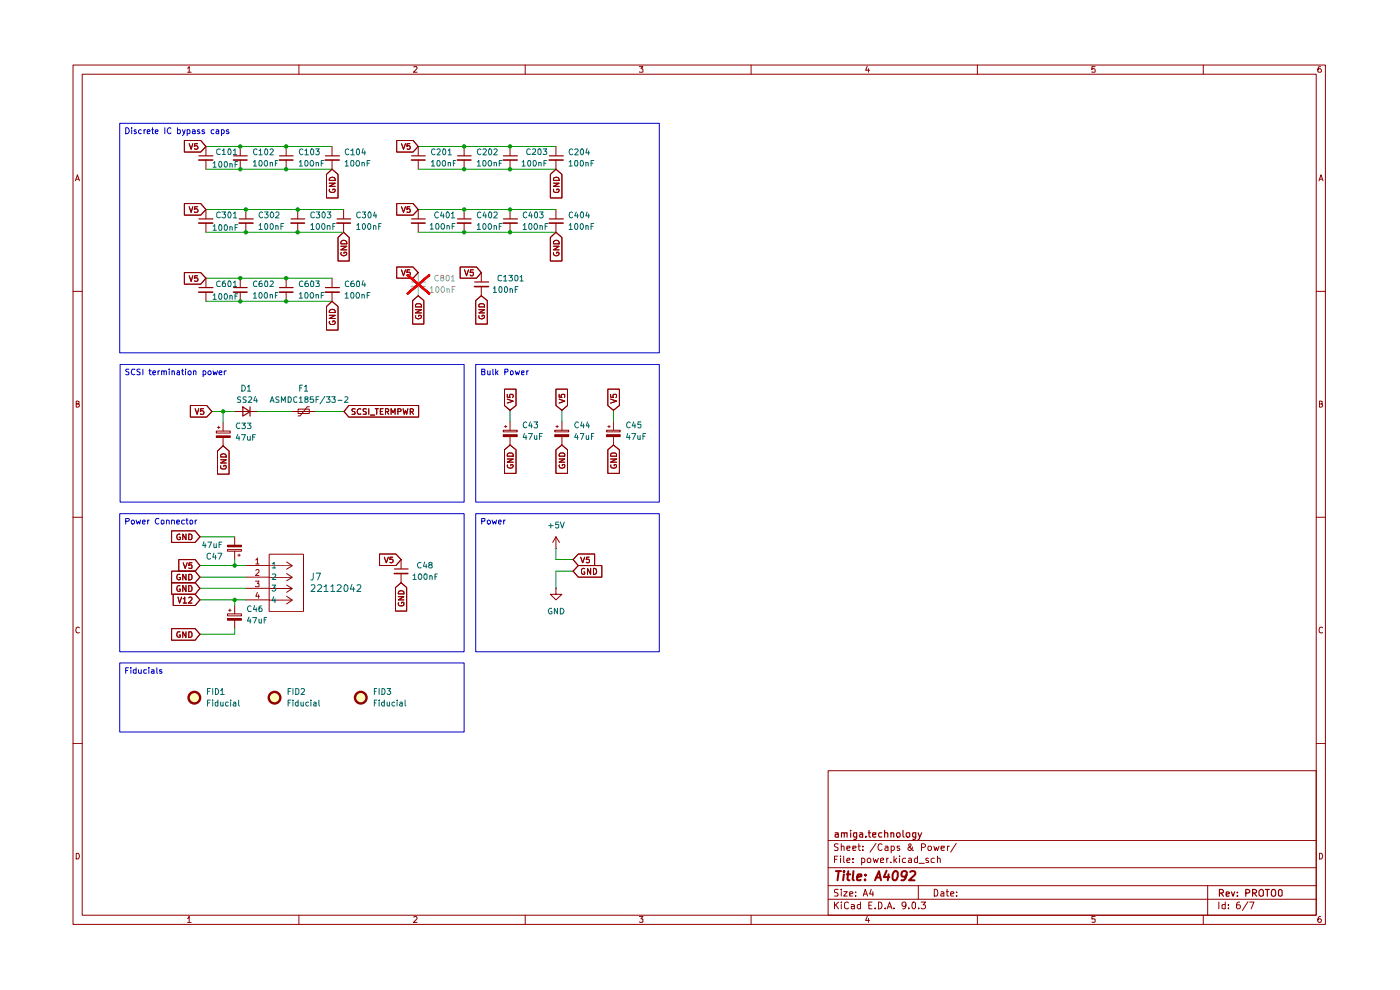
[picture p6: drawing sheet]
<svg xmlns="http://www.w3.org/2000/svg" width="297mm" height="210mm" viewBox="0 0 297 210" stroke-linecap="round" stroke-linejoin="round" font-family="sans-serif">
<g fill="none" stroke="#910000" stroke-width=".21">
<path d="M15.5 13.8h265.7v182.3h-265.7zM17.4 15.7h261.8v178.4h-261.8zM39.8 14.5l.3-.4v1.2M39.8 15.3h.8M63.4 13.8v1.9M87.8 14.2l.6-.1 .1 .4-.8 .8h.8M111.4 13.8v1.9M135.6 14.1h.8l-.4 .5 .4 .1v.5h-.8M159.3 13.8v1.9M184 14.1l-.4 .8h.9M184.2 14.6v.7M207.3 13.8v1.9"/>
<path d="M232.3 14.1h-.7v.6l.2-.1 .5 .1-.1 .6-.6-.1M255.3 13.8v1.9M280.2 14.1l-.5 .1a.94 .94 0 0 0 0 1.1h.5l.1-.1v-.4l-.2-.2h-.3l-.2 .2M16 38.4l.4-1.3 .4 1.3M16.2 38h.6M279.8 38.4l.4-1.3 .5 1.3M279.9 38h.6M15.5 61.8h1.9M279.2 61.8h2M16.2 85.7l.6-.1v-.4l-.6-.1v1.3h.4l.2-.5-.3-.2M279.9 85.7l.6-.1v-.4l-.6-.1v1.3l.6-.1 .1-.4-.3-.2M15.5 109.7h1.9"/>
<path d="M279.2 109.7h2M16.8 133.2l-.2-.2a.65 .65 0 0 0-.5 .6 .65 .65 0 0 0 .5 .7l.2-.1M280.6 133.2l-.3-.2a.65 .65 0 0 0-.5 .6 .65 .65 0 0 0 .5 .7l.3-.1M15.5 157.7h1.9M279.2 157.7h2M175.7 163.5h103.5v30.6h-103.5zM175.7 178.3h103.5M177.8 179.1l-.5-.1-.3 .2v.3l.8 .5-.3 .4-.5-.1M178.5 179.6l.5-.1 .1 .9M178.5 179v1.4M179.7 179.9l.6-.1v-.3h-.6v.2v.6h.6M180.9 179.9l.7-.1-.1-.3h-.6v.8h.6"/>
<path d="M182 179.5h.5M182.2 179v1.2l.3 .2M183 179.5v.2M185.8 178.9l-1.2 1.9M187.1 179.2l-.4-.2a.7 .7 0 0 0-.5 .8 .7 .7 0 0 0 .8 .5h.1M187.8 179.5h.5l.1 .9M188.4 179.8h-.5l-.2 .3 .2 .3 .5-.1M190.8 179.5h-.5v.3l.6 .4-.2 .2-.4-.1M193.5 179.7v.3l-.4 .4h-.2l-.3-.2v-.3l.6-.4 .1-.3-.2-.2-.2 .1-.1 .2 .6 .9 .4 .2M195.5 179.7h.7l.1-.5-.3-.2h-.5v1.4M196.9 179.6l.5-.1 .2 .2v.5l-.2 .2h-.3l-.3-.2zM198.1 179.5l.3 .9 .2-.7 .3 .7 .3-.9"/>
<path d="M199.6 179.9l.7-.1v-.3h-.6l-.1 .2 .1 .6h.6M201 179.5v.9M201.4 179.5h-.3l-.1 .2M202.9 178.9l-1.2 1.9M16.2 181a.66 .66 0 0 1 .6 .4 .66 .66 0 0 1-.2 .8h-.4zM39.8 194.8l.3-.4v1.3M39.8 195.7h.8M63.4 194.1v2M87.8 194.6l.4-.2 .3 .4-.8 .9h.8M111.4 194.1v2M135.6 194.4h.8l-.4 .5 .4 .1v.6h-.8M159.3 194.1v2"/>
<path d="M175.7 190.8h103.5M175.7 187.9h103.5M175.7 184.1h103.5M177 191.3v1.5M177 182.3h.5M177.3 191.9l.6 .9M177.7 181.6h-.7v1.4M177.8 188.7h-.7v.6a.53 .53 0 0 1 .6 .2 .53 .53 0 0 1 0 .6h-.7M177.9 191.3l-.9 .9M178.3 181.6v.1M178.3 182v1M178.5 191.3v.2"/>
<path d="M178.5 188.6v.2M178.5 189.1v1M178.5 191.9v.9M179 189.1h.7l-.7 1h.7M179 181.6v1.2l.2 .2M179.7 182.5l.6-.1-.1-.4-.5 .1v.7v.2h.6M180 191.5l-.4-.2-.4 .4v.9l.4 .2 .4-.2M180.3 189.7l.6-.2-.1-.3h-.5v.9h.5M180.6 191.9h.4l.3 .1v.8M180.9 182.9v.1M180.9 182.1v.2M181.3 192.2l-.7 .1v.4h.7"/>
<path d="M181.5 190v.1M181.5 189.2v.1M182.5 191.9h-.4l-.2 .2v.4l.2 .3 .4-.1M182.5 191.3v1.5M182.8 182.1a.45 .45 0 0 1 .7 .2l-.2 .7h-.5M182.8 182v1.5M183 180.3v.1M183.1 190.1l.5-1.5 .5 1.5M183.2 189.7h.7M184 194.4l-.4 .8h.9M184 182.3l.2-.3h.3l.2 .3-.1 .7-.5-.1zM184.2 194.8v.9"/>
<path d="M184.3 192h.5M184.8 188.6l-.3 1.1h.8M185 191.3h-.7v1.5h.7M185.2 189.1v1M185.2 182l.3 1 .3-.7 .2 .7 .3-1M185.7 192.6v.2M186.3 191.3l.7 .2v1.1l-.3 .2h-.4zM186.8 182.5l.6-.1v-.3l-.4-.1-.2 .3 .1 .7h.5M187.8 192.6v.2M188.1 182v1M188.2 192.8l.5-1.5 .5 1.5M188.4 192.4h.7"/>
<path d="M188.5 182l-.4 .3M189 182.9v.1M189.1 180.3l.4 .1 .2-.2-.1-.7h-.5v1.4M189.7 192.6v.2M189.7 181.6v1.4M189.8 182.5l.4 .5M190.2 182l-.5 .6M190.8 181.6v.1M190.8 182v1M192.1 182.1a.45 .45 0 0 0-.7 .2l.1 .6 .6 .1M192.2 191.9l-.1 .3-.4 .1-.4-.4v-.3a.46 .46 0 0 1 .5-.3 .46 .46 0 0 1 .4 .3l-.2 1-.5 .2M192.8 192.6v.2"/>
<path d="M192.8 182.1l.4-.1 .2 .3v.7h-.6l-.1-.4 .7-.2M193.5 191.5l.4-.2 .3 .3v.9l-.3 .3a.82 .82 0 0 1-.4-1.3zM194.6 181.6v1.4h-.5l-.1-.7 .2-.3 .4 .1M194.8 187.9v2.9M194.9 192.6v.2M195 183.1h1.1M195.4 191.3h.9l-.5 .6 .5 .1v.5a.59 .59 0 0 1-.9 .1M196.9 182.1h-.5v.4l.6 .2-.1 .3h-.5M198.2 188.6a.8 .8 0 0 1 .8 .6 .8 .8 0 0 1-.3 .9h-.5zM198.2 182.1a.45 .45 0 0 0-.7 .2l.2 .7h.5M198.9 182.2l.1-.2 .4 .1 .1 .9M198.9 181.6v1.4"/>
<path d="M199.6 189.2l.4-.1 .2 .2v.8h-.6v-.4l.6-.2M200.7 189.1h.5M200.9 188.6v1.3l.1 .2h.2M201.7 189.7l.7-.2-.2-.4h-.4l-.1 .2v.6l.1 .2h.5M202.9 190v.1M202.9 189.2v.1M207.3 194.1v2M232.3 194.4h-.7v.6h.7v.6h-.7M255.3 194.1v2M256.2 187.9v6.2M258.6 191.3v1.5M259.9 191.9h-.7v.7l.3 .2 .4-.1"/>
<path d="M259.9 191.3v1.5M260.6 192.6v.2M260.6 191.9v.1M263 191.3l-.5 .2a1.02 1.02 0 0 0 0 1.3l.5-.1 .1-.2v-.3l-.1-.3h-.5l-.2 .3M264.7 191.3l-1.1 1.8M265.1 191.3h.9l-.6 1.5M279.9 181a.66 .66 0 0 1 .7 .4 .66 .66 0 0 1-.3 .8h-.4zM280.2 194.4a.72 .72 0 0 0-.6 .5 .72 .72 0 0 0 .2 .8l.4-.1a.42 .42 0 0 0 0-.6 .42 .42 0 0 0-.5 0l-.1 .2"/>
</g>
<g fill="none" stroke="#910000" stroke-width=".25">
<path d="M177.2 176.7h.6v.9M177.8 177l-.6 .1v.4h.6M178.5 176.7h.5l.1 .9M178.5 176.7v.9M179.1 176.8l.1-.1h.5v.9M180.5 176.1v.1M180.5 176.7v.9M181.7 177.5h-.6v-.8h.6v1.1l-.2 .3-.4-.1M182.4 176.7h.5l.1 .9M183 177h-.4l-.3 .2 .3 .4 .4-.1M183.7 177.4v.2M184.2 176.7h.5"/>
<path d="M184.4 176.1v1.2l.3 .3M185.1 177.1l.7-.1v-.3h-.6l-.1 .1 .1 .7h.6M187.1 176.7h-.5l-.2 .2v.4l.2 .3 .5-.1M187.7 176.7h.6v.9M187.7 176.1v1.5M189 176.7h.5l.1 .9M189 176.7v.9M190.3 176.7h.5l.2 .2v.4l-.3 .3h-.2l-.3-.3zM191.6 176.1v1.2l.2 .3M192.3 176.7h.7l-.1 .8a.45 .45 0 0 1-.7-.2zM194.3 177.5h-.6v-.8h.6v1.1l-.3 .3-.3-.1M194.8 176.7l.3 .9"/>
<path d="M195.5 176.7l-.5 1.2-.2 .2M258.7 189.4h.8v-.5l-.2-.2h-.6v1.4M259 189.4l.5 .7M260.1 189.7l.7-.2-.1-.2h-.6v.7h.6M261.2 189.2l.4 .9 .3-.9M262.5 190v.1M262.5 189.3v.1M264.3 189.4h.7l.1-.5-.3-.2h-.5v1.4M265.7 189.4h.8l.1-.5-.4-.2h-.5v1.4M266.1 189.4l.5 .7M267.2 188.9l.2-.2 .6 .2v1l-.3 .2-.5-.2zM268.4 188.7h.9"/>
<path d="M268.9 188.7v1.4M269.9 188.8l.4-.1 .2 .2a1.02 1.02 0 0 1 0 1.1l-.2 .1a.46 .46 0 0 1-.6-.4zM271.4 188.8l.2-.1 .4 .2v1l-.4 .2-.4-.2v-1z"/>
</g>
<g fill="none" stroke="#910000" stroke-width=".42">
<path d="M177.3 184.8h1.1M177.9 184.8l-.2 1.9M179 185.5l-.1 1.2M179.1 184.8l-.2 .1 .1 .1 .1-.2-.1 .2M179.6 185.5h.8M180 184.8l-.2 1.7 .4 .2M181.1 184.8l-.2 1.7 .2 .2M181.8 186.1l.9-.2v-.4h-.5l-.3 .2-.1 .9h.8M183.5 186.6v.1M183.6 185.5v.2M185.6 186.7l.9-1.9 .4 1.9M185.9 186.1h.8"/>
<path d="M188.1 184.7l-.6 1.4h1.2M188.5 185.5l-.2 1.2M189.6 185l.3-.2 .5 .2a1.65 1.65 0 0 1-.3 1.6h-.6a1.4 1.4 0 0 1 .1-1.6zM192.3 185.6a.63 .63 0 0 1-1 .2v-.7l.2-.2 .6-.1 .3 .3a1.68 1.68 0 0 1-.8 1.6h-.4M193.1 185l.7-.2 .3 .2 .1 .4-1.4 1.3h1.2"/>
</g>
<path d="M86.5 58.4l4.6 3.9M91.1 58.4l-4.6 3.9" fill="none" stroke="#f10000" stroke-width=".42"/>
<g fill="#ffb">
<circle cx="58.2" cy="148" r="1.23"/>
<circle cx="41.2" cy="148" r="1.23"/>
<circle cx="76.5" cy="148" r="1.23"/>
</g>
<path d="M86.5 58.4l4.6 3.9M91.1 58.4l-4.6 3.9" fill="none" stroke="#f10000" stroke-width=".42"/>
<g fill="none" stroke="#910000" stroke-width=".21">
<path d="M39.1 29.8h3.5l1.1 1.3-1.1 1.2h-3.5zM40.1 30.5l.5 1.2 .3-1.2M41.9 30.5h-.6l-.1 .6 .5-.2 .3 .3-.1 .4h-.7M43.7 31.1v1.9M43.7 33.9v2M51 31.1v1.9M51 33.9v2M60.7 31.1v1.9M60.7 33.9v2M69.3 37l1.1-1.1 1.3 1.1v5h-2.4zM69.8 38.9h1.3l-1.3 .6h1.3M69.9 37.8a.66 .66 0 0 1 .8-.2 .66 .66 0 0 1 .4 .7h-1.3z"/>
<path d="M70.4 31.1v1.9M70.4 33.9v2M84.2 29.8h3.4l1.1 1.3-1.1 1.2h-3.4zM85.2 30.5l.4 1.2 .4-1.2M86.9 30.5h-.5v.6l.4-.2 .2 .3-.1 .4h-.5M88.7 31.1v1.9M88.7 33.9v2M98.5 31.1v1.9M98.5 33.9v2M108.2 31.1v1.9M108.2 33.9v2M116.8 37l1.1-1.1 1.3 1.1v5h-2.4z"/>
<path d="M117.4 38.9h1.2l-1.2 .6h1.2M117.4 37.8a.66 .66 0 0 1 .8-.2 .66 .66 0 0 1 .4 .7h-1.2zM117.9 31.1v1.9M117.9 33.9v2M39.1 43.2h3.5l1.1 1.2-1.1 1.2h-3.5zM39.1 57.8h3.5l1.1 1.2-1.1 1.3h-3.5zM40.1 43.9l.5 1.1 .3-1.1M40.1 58.5l.5 1.2 .3-1.2M41.9 43.9h-.6l-.1 .5 .5-.1 .3 .2v.4l-.2 .1h-.6M41.9 58.5h-.6l-.1 .5a.45 .45 0 0 1 .6 0 .45 .45 0 0 1 .1 .6h-.7M43.7 44.4v2M43.7 47.3v2"/>
<path d="M43.7 59v2M51 59v2M52.2 44.4v2M52.2 47.3v2M60.7 59v2M63.2 44.4v2M63.2 47.3v2M69.9 40.1a.42 .42 0 0 0 .3 .7h.6l.2-.2v-.5h-.4v.2M70.4 59v2M71.7 50.4l1.2-1.1 1.2 1.1v5h-2.4zM72.3 52.2h1.3l-1.3 .8h1.3M72.4 53.6l-.1 .1a.64 .64 0 0 0 .6 .6 .64 .64 0 0 0 .7-.5l-.2-.3h-.4v.3"/>
<path d="M72.4 51.2a.67 .67 0 0 1 .8-.2 .67 .67 0 0 1 .4 .7h-1.3zM72.9 44.4v2M72.9 47.3v2M84.2 56.6h3.4l1.1 1.2-1.1 1.2h-3.4zM84.2 43.2h3.4l1.1 1.2-1.1 1.2h-3.4zM85.2 57.2l.4 1.3 .4-1.3M85.2 43.9l.4 1.1 .4-1.1M86.9 57.2h-.5v.6l.5-.1v.7l-.4 .1-.1-.2M86.9 43.9h-.5v.5l.1-.1 .4 .1v.6h-.5M88.7 44.4v2M88.7 47.3v2M97.6 56.6h3.5l1 1.2-1 1.2h-3.5z"/>
<path d="M98.5 44.4v2M98.5 47.3v2M98.5 57.2l.5 1.3 .4-1.3M100.4 57.2h-.6l-.1 .6 .6-.1 .1 .6-.2 .2h-.3l-.2-.2M102.1 57.8v2M108.2 44.4v2M108.2 47.3v2M116.8 50.4l1.1-1.1 1.3 1.1v5h-2.4zM117.4 40.1v.5l.3 .2h.7a.45 .45 0 0 0 .1-.7h-.4v.2M117.4 53.6v.4a.61 .61 0 0 0 .8 .3 .61 .61 0 0 0 .3-.8h-.4v.3M117.4 52.2h1.2l-1.2 .8h1.2M117.4 51.2a.66 .66 0 0 1 .8-.2 .66 .66 0 0 1 .4 .7h-1.2z"/>
<path d="M117.9 44.4v2M117.9 47.3v2M43.7 62v1.9M51 62v1.9M60.7 62v1.9M69.3 65l1.1-1.1 1.3 1.1v5h-2.4zM69.8 66.9h1.3l-1.3 .7h1.3M69.9 68.2a.42 .42 0 0 0 .3 .6h.6l.2-.1 .1-.4-.2-.2h-.3v.2M69.9 65.9a.66 .66 0 0 1 .8-.3 .66 .66 0 0 1 .4 .7h-1.3zM70.4 62v1.9M87.5 63.8l1.2-1.1 1.2 1.1v4.9h-2.4zM88.1 65.7h1.3l-1.3 .7h1.3"/>
<path d="M88.2 67l-.1 .1a.64 .64 0 0 0 .6 .6 .64 .64 0 0 0 .7-.6l-.2-.2h-.4v.2M88.2 64.6l.3-.2h.6l.2 .2 .1 .5h-1.3zM100.9 63.8l1.2-1.1 1.3 1.1v4.9h-2.5zM101.6 67v.4a.67 .67 0 0 0 .7 .2 .67 .67 0 0 0 .5-.5l-.1-.2h-.4v.2M101.6 65.7h1.2l-1.2 .7h1.2M101.6 64.6l.3-.2h.5l.3 .2 .1 .5h-1.2zM102.1 60.8v1.9M40.4 86h3.5l1.1 1.3-1.1 1.2h-3.5zM41.4 86.7l.4 1.2 .4-1.2M43.2 86.7h-.6l-.1 .6 .2-.2h.3l.3 .3-.1 .4h-.7M45.9 91.4h2.9v.5h-2.9zM45.9 92.5h2.9v.3h-2.9z"/>
<path d="M46.1 95.7l1.2-1.1 1.3 1.1v4.9h-2.5zM46.1 90.7h.5M46.4 90.4v.5M46.8 98.8v.5l.3 .2h.6a.52 .52 0 0 0 .2-.8h-.4v.3M46.8 97.5h1.2l-1.2 .7h1.2M46.8 96.5a.66 .66 0 0 1 .8-.2 .66 .66 0 0 1 .4 .6h-1.2zM47.3 89.7v1.7M47.3 92.8v1.8M49.8 87.3h4.9M62 87.3h4.9M63.2 86.8h2.4v.9h-2.4zM65.6 86.3h-.4l-1.5 1.9h-.5"/>
<path d="M74 86h14.8v2.5h-14.8l-1-1.2zM75.4 86.8h-.7v.3l.7 .4-.1 .4h-.6M76.5 86.8a.61 .61 0 0 0-.7 .3 .61 .61 0 0 0 .2 .8l.5-.1M77.7 86.8h-.7v.3l.7 .4-.1 .4h-.6M78.2 86.7v1.2M78.6 88.1h.9M79.6 86.7h.7M79.9 86.7v1.2M80.7 87.3h.4M81.3 86.7h-.6v1.2h.6M81.8 87.3h.6v-.5l-.6-.1v1.2M82 87.3l.5 .6"/>
<path d="M83 87.9v-1.2l.4 .8 .4-.8v1.2M84.4 87.3h.6v-.5l-.6-.1v1.2M85.5 86.7l.3 1.2 .2-.9 .3 .9 .2-1.2M87 87.3h.5l.2-.2-.1-.3-.6-.1v1.2M87.3 87.3l.4 .6M106.8 91.3h2.9v.3h-2.9zM106.8 92.2h2.9v.4h-2.9zM107 95.4l1.2-1 1.3 1v5h-2.5zM107 82.5h2.5v3.5l-1.3 1-1.2-1zM107 90.5h.5M107.3 90.3v.4M107.6 97.4h1.3l-1.3 .6h1.3"/>
<path d="M107.6 84.7l1.3 .4-1.3 .4M107.6 83.6v.6l.6 .1v-.7h.5l.2 .2v.4l-.2 .1M107.7 98.6a.61 .61 0 0 0 .3 .7 .61 .61 0 0 0 .7-.1l.2-.3-.1-.3-.4-.1v.3M107.7 96.3l.2-.2h.6l.4 .3v.4h-1.3zM108.2 89.5v1.8M108.2 92.6v1.8M117.7 91.3h2.9v.3h-2.9zM117.7 92.2h2.9v.4h-2.9zM117.9 95.4l1.3-1 1.2 1v5h-2.5zM117.9 82.5h2.5v3.5l-1.2 1-1.3-1zM117.9 90.5h.5M118.2 90.3v.4"/>
<path d="M118.6 97.4h1.2l-1.2 .6h1.2M118.6 84.7l1.2 .4-1.2 .4M118.6 83.6v.6l.6 .1-.2-.1v-.4l.2-.2h.5v.7M118.7 98.6l-.1 .1a.66 .66 0 0 0 .5 .6 .66 .66 0 0 0 .7-.2l-.1-.6h-.4v.3M118.7 96.3l.2-.2h.6l.3 .2v.5h-1.2zM119.2 89.5v1.8M119.2 92.6v1.8M128.7 91.3h2.9v.3h-2.9zM128.7 92.2h2.9v.4h-2.9zM128.9 95.4l1.2-1 1.3 1v5h-2.5zM128.9 82.5h2.5v3.5l-1.3 1-1.2-1zM128.9 90.5h.6"/>
<path d="M129.2 90.3v.4M129.5 97.4h1.3l-1.3 .6h1.3M129.5 84.7l1.3 .4-1.3 .4M129.5 83.6v.6l.6 .1v-.7h.5l.2 .2v.4l-.2 .1M129.6 98.6l-.1 .1a.64 .64 0 0 0 .6 .6 .64 .64 0 0 0 .7-.5l-.2-.3h-.3v.3M129.6 96.3l.3-.2h.6l.3 .3v.4h-1.3zM130.1 89.5v1.8M130.1 92.6v1.8M36.4 112.6h5l1 1.3-1 1.2h-5zM37.9 118.7h3.5l1 1.3-1 1.2h-3.5zM38.2 113.4l-.1-.1a.66 .66 0 0 0-.6 .5 .66 .66 0 0 0 .3 .7l.5-.1v-.4h-.3M38.9 119.4l.4 1.2 .4-1.2"/>
<path d="M39.5 113.3v1.2l-.7-1.2v1.2M40 113.3l.7 .2v.7l-.1 .3h-.6zM40.7 119.4h-.6l-.1 .6 .2-.2h.4l.1 .2v.5h-.7M48.3 116.6h2.9v.3h-2.9zM48.3 115.7h2.9v.3h-2.9zM49.8 113.9v1.8M49.8 116.9v1.8M50.5 117.8h.5M50.7 117.5v.5M52.2 120h4.9M57.1 117.6h7.3v12.1h-7.3zM60.7 119.2l1.3 .8"/>
<path d="M80.5 117.5h3.5l1.1 1.2-1.1 1.3h-3.5zM81.5 118.2l.5 1.2 .4-1.2M83.3 118.2h-.6v.5l.4-.1 .3 .3-.1 .4h-.6M85.1 118.7v1.9M117.9 116.3h.1M117.9 113.9l-.6 1.2M117.9 113.9l.8 1.2M117.9 113.9v2.4M122.7 120h5v2.4h-5l-1.1-1.2zM122.7 117.5h3.5v2.5h-3.5l-1.1-1.3zM123.2 118.2l.4 1.2 .4-1.2M125 118.2h-.5l-.1 .5h.6v.6h-.6"/>
<path d="M36.4 133.3h5l1 1.2-1 1.3h-5zM36.4 121.2h5l1 1.2-1 1.2h-5zM36.4 123.6h5l1 1.2-1 1.3h-5zM36.7 126.1h4.7l1 1.2-1 1.1h-4.7zM37.8 126.7l.3 1.2 .4-1.2M38.2 134h-.4a.61 .61 0 0 0-.3 .8 .61 .61 0 0 0 .8 .3v-.4h-.3M38.2 121.8h-.4a.61 .61 0 0 0-.3 .8 .61 .61 0 0 0 .8 .3v-.4h-.3M38.2 124.3a.61 .61 0 0 0-.7 .3 .61 .61 0 0 0 .1 .7l.3 .2 .4-.1v-.4h-.3M38.9 127h.1l.2-.3v1.2M38.9 127.9h.7M39.5 134v1.2l-.7-1.2v1.2M39.5 121.8v1.2l-.7-1.2v1.2"/>
<path d="M39.5 124.2v1.3l-.7-1.3v1.3M40 134h.6l.1 .3v.7l-.4 .2h-.3zM40 121.8h.6l.1 .3v.7l-.1 .1-.6 .1zM40 124.2a.52 .52 0 0 1 .7 .3v.6a.52 .52 0 0 1-.7 .4zM40 126.8l.2-.1h.4l.1 .1v.4l-.7 .7h.7M48.3 130.2h2.9v.4h-2.9zM48.3 131.2h2.9v.4h-2.9zM48.5 129.5h.5M48.8 129.2v.5M49.8 128.4v1.8M49.8 131.6v1.7M52.2 122.4h4.9"/>
<path d="M52.2 124.8h4.9M52.2 127.3h4.9M57.1 120h4.9M57.1 122.5h4.9M57.1 124.8h4.9M57.1 127.3h4.9M60.7 121.6l1.3 .9M60.7 124.1l1.3 .7M60.7 126.4l1.3 .9M62 120l-1.3 .8M62 122.5l-1.3 .7M62 124.8l-1.3 .9"/>
<path d="M62 127.3l-1.3 .8M83.9 124.6l1.2-1 1.2 1v5h-2.4zM84.5 126.6h1.2l-1.2 .7h1.2M84.6 127.8l-.1 .4 .3 .3h.6l.3-.1-.1-.6h-.4v.2M84.7 125.4h.8l.2 .2v.4h-1.2zM85.1 121.7v1.9M117.9 124.8v1.3h1.3l-1.3 1.2-1.1-1.2h1.1M117.9 124.8h.1M124 120.6h-.3l-.3 .3v.6l.1 .2h.5v-.4h-.1M125.3 120.6v1.2l-.7-1.2v1.2M125.9 120.6a.64 .64 0 0 1 .7 .6 .64 .64 0 0 1-.7 .6z"/>
</g>
<g fill="none" stroke="#910000" stroke-width=".25">
<path d="M42.2 33.1h3M49.6 33.1h2.8M59.3 33.1h2.9M69 33.1h3M87.3 33.1h2.9M97.1 33.1h2.8M106.8 33.1h3M116.5 33.1h3M42.2 46.4h3M50.8 46.4h2.9M61.8 46.4h2.8M71.5 46.4h2.9"/>
<path d="M87.3 46.4h2.9M97.1 46.4h2.8M100.7 59.8h3M106.8 46.4h3M116.5 46.4h3M42.2 61h3M49.6 61h2.8M59.3 61h2.9M69 61h3M51.5 86.3l1.5 1-1.5 1zM53 86.3v2M83.7 120.7h2.9"/>
</g>
<g fill="none" stroke="#910000" stroke-width=".34">
<path d="M42.2 33.9h2.9M49.5 33.9h2.9M59.3 33.9h2.8M69 33.9h3M87.3 33.9h2.9M97 33.9h2.9M106.8 33.9h2.9M116.5 33.9h3M42.2 47.3h2.9M50.7 47.3h3M61.7 47.3h2.9M71.5 47.3h2.8"/>
<path d="M87.3 47.3h2.9M97 47.3h2.9M106.8 47.3h2.9M116.5 47.3h3M42.2 62h2.9M49.5 62h2.9M59.3 62h2.8M69 62h3M100.7 60.8h2.9M45.9 92.6h2.9M48.3 115.8h2.9M48.3 131.4h2.9"/>
<path d="M83.6 121.7h2.9"/>
</g>
<path d="M106.8 92.4h2.9M117.7 92.4h2.9M128.7 92.4h2.9" fill="none" stroke="#910000" stroke-width=".42"/>
<path d="M87.3 59.8h2.9" fill="none" stroke="#a0a0a0" stroke-width=".25"/>
<path d="M87.3 60.8h2.9" fill="none" stroke="#a0a0a0" stroke-width=".34"/>
<path d="M88.7 57.8v2M88.7 60.8v1.9" fill="none" stroke="#a0a0a0" stroke-width=".21"/>
<path d="M54.3 118.8l.3-.4v1.2M54.3 119.6h.6M54.2 123.3h.7l-.3 .5 .3 .1v.5h-.7M54.3 121l.1-.2h.4l.1 .2v.3l-.7 .8h.7M54.6 125.6l-.3 .9h.7M54.9 126.2v.7" fill="none" stroke="#b90000" stroke-width=".21"/>
<path d="M57.7 119.6l.5-.3v1.2M57.7 121.8l.6-.1 .2 .2-.1 .4-.7 .6h.8M57.7 124.1h.8l-.4 .5 .3 .1 .1 .4-.3 .3h-.3l-.2-.2M57.7 120.5h.8M58.1 126.6l-.4 .8h.8M58.3 127v.8" fill="none" stroke="#006665" stroke-width=".21"/>
<g fill="none" stroke="#910000" stroke-width=".51">
<circle cx="41.2" cy="148" r="1.23"/>
<circle cx="58.2" cy="148" r="1.23"/>
<circle cx="76.5" cy="148" r="1.23"/>
</g>
<g fill="none" stroke="#090" stroke-width=".21">
<path d="M43.7 31.1h26.7M43.7 35.9h26.7M88.7 31.1h29.2M88.7 35.9h29.2M43.7 59h26.7M43.7 49.3h29.2M43.7 44.4h29.2M88.7 49.3h29.2M88.7 44.4h29.2M43.7 63.9h26.7M45 87.3h4.8M47.3 87.3v2.4"/>
<path d="M54.7 87.3h7.3M66.9 87.3h6.1M108.2 87v2.5M119.2 87v2.5M130.1 87v2.5M42.4 113.9h7.4M42.4 120h9.8M49.8 118.7v1.3M117.9 116.3v2.4h3.7M42.4 127.3h9.8M42.4 122.4h9.8M42.4 124.8h9.8"/>
<path d="M49.8 133.3v1.2h-7.4M49.8 127.3v1.1M121.6 121.2h-3.7v3.6"/>
</g>
<g fill="none" stroke="#0000ca" stroke-width=".21">
<path d="M25.4 26.2h114.5v48.6h-114.5zM26.7 27.1a.65 .65 0 0 1 .7 .6 .65 .65 0 0 1-.7 .7zM27.9 27.1v.2M27.9 27.5v.9M28.9 27.6l-.3-.1-.2 .3 .6 .4-.2 .2-.4-.1M30 27.6l-.4-.1-.2 .3v.3l.2 .3 .4-.1M30.6 27.5v.9M30.9 27.5l-.3 .3M31.2 27.9h.6l-.1-.4-.5 .1v.7h.5M32.2 27.5h.4M32.3 27.1v1.2l.3 .1M32.9 27.9h.6l-.1-.4-.5 .2v.5l.2 .2 .3-.1"/>
<path d="M35 27.1v1.3M36.2 27.3l-.1-.2a.6 .6 0 0 0-.6 .7 .6 .6 0 0 0 .7 .5v-.1M37.7 27.6l.4-.1 .2 .2v.5l-.2 .2-.4-.1M37.7 27.1v1.3M38.7 27.5l.3 .9M39.3 27.5l-.3 .9-.3 .4M39.7 27.6l.4-.1 .2 .2v.5l-.2 .2-.4-.1M39.7 27.5v1.3M40.8 27.6l.4-.1 .2 .2v.7M41.4 27.9h-.6v.4h.6M42.3 27.6h-.4v.3h.3l.2 .3-.2 .2-.3-.1M43.3 27.6l-.3-.1-.2 .3 .5 .1 .1 .3-.1 .2-.5-.1"/>
<path d="M45.4 27.6l-.4-.1-.2 .3 .1 .5h.5M45.9 27.6h.5v.8M46.4 27.9h-.4l-.2 .1 .2 .4 .4-.1M47 27.6l.3-.1 .3 .3-.1 .5h-.5M47 27.5v1.3M48.5 27.6l-.3-.1-.2 .3 .4 .1 .2 .3-.2 .2-.4-.1M25.5 77.3h73v29.2h-73zM27.3 78.3h-.5l-.1 .2 .1 .3 .5 .2v.4h-.6M28.6 78.4l-.5-.1a.61 .61 0 0 0-.3 .8 .61 .61 0 0 0 .8 .3M29.7 78.3h-.5l-.2 .2 .2 .3 .5 .2v.4h-.7M30.3 78.3v1.2M31.6 78.7h.5"/>
<path d="M31.7 78.3v1l.4 .2M32.4 79.1l.6-.1-.2-.3-.4 .1v.5l.2 .2 .3-.1M33.5 78.7v.8M33.9 78.7l-.4 .2M34.3 78.8l.2-.1 .3 .1v.7M34.3 78.7v.8M34.8 78.8l.2-.1h.3v.8M35.9 78.3v.1M35.9 78.7v.8M36.5 78.8l.2-.1 .3 .1v.7M36.5 78.7v.8M37.6 78.7h.3l.2 .1v.7"/>
<path d="M38.1 79h-.4l-.2 .2 .2 .3 .4-.1M38.5 78.7h.4M38.7 78.3v1l.2 .2M39.4 78.3v.1M39.4 78.7v.8M40.1 78.7l.5 .2v.3l-.3 .3-.4-.3v-.3zM41.1 78.8l.1-.1h.4v.8M41.1 78.7v.8M43.1 78.7h.3l.3 .2-.1 .5h-.5M43.1 78.7v1.2M44.1 78.9l.3-.2h.3v.7h-.5zM45.2 78.7l.2 .8 .2-.6 .3 .6 .2-.8"/>
<path d="M46.5 79.1l.6-.1v-.3h-.4l-.2 .1 .1 .6h.5M47.6 78.7v.8M48 78.7l-.4 .2M100.9 77.3h39v29.2h-39zM102.2 78.8h.5l.2-.3-.2-.2h-.5v1.2h.5l.2-.1v-.4l-.3-.2M103.5 78.7v.7h.5M104 78.7v.8M104.6 78.3v1.1l.1 .1M105.2 78.3v1.2M105.3 79l.4 .5M105.7 78.7l-.5 .5M107.1 78.9l.6-.1v-.5h-.6v1.2"/>
<path d="M108.5 78.7l.4 .2v.3l-.3 .3-.3-.1v-.6zM109.3 78.7l.3 .8 .1-.6 .3 .6 .2-.8M110.7 79.1l.5-.1v-.3h-.5v.7h.5M111.8 78.7v.8M112.1 78.7l-.3 .2M25.4 109h73.1v29.3h-73.1zM26.7 110.6l.6-.1 .1-.4-.1-.1h-.6v1.2M27.9 110.4l.4-.1 .2 .3-.1 .5h-.5zM28.9 110.3l.2 .9 .3-.6 .2 .6 .2-.9M30.2 110.7h.6l-.2-.4-.4 .2v.5l.2 .2 .3-.1M31.3 110.3v.9M31.7 110.3l-.4 .3"/>
<path d="M33.7 110.1l-.5-.1a.61 .61 0 0 0-.2 .7 .61 .61 0 0 0 .7 .4M34.2 110.5l.2-.2 .4 .2v.6h-.6zM35.3 110.5l.2-.2 .4 .2v.7M35.3 110.3v.9M36.4 110.5l.2-.2 .4 .2v.7M36.4 110.3v.9M37.5 110.7h.6l-.2-.4-.4 .1v.7h.5M39.1 110.4l-.3-.1-.3 .3 .1 .5h.5M39.5 110.3h.4M39.6 110v1l.3 .2M40.3 110.5l.2-.2 .3 .1v.7h-.5zM41.4 110.3v.9"/>
<path d="M41.7 110.3l-.3 .3M100.9 109h39v29.3h-39zM102.2 110.6l.7-.1v-.4l-.7-.1v1.2M103.5 110.4l.3-.1 .3 .3-.1 .5h-.5zM104.4 110.3l.2 .9 .3-.6 .3 .6 .1-.9M105.7 110.7h.6l-.1-.4-.5 .2v.5l.2 .2 .4-.1M106.8 110.3v.9M107.2 110.3l-.4 .3M25.4 140.6h73.1v14.7h-73.1zM26.7 142.2h.4M27.3 141.6h-.6v1.2M27.8 141.6v.1"/>
<path d="M27.8 142.1v.7M28.9 142.1l-.6 .1v.5h.6M28.9 141.6v1.2M29.4 142.1v.6l.2 .1 .4-.1M30 142.1v.7M31.1 142.1h-.5l-.1 .5a.36 .36 0 0 0 .6 .1M31.6 141.6v.1M31.6 142.1v.7M32.2 142.1h.4l.1 .7M32.7 142.3l-.5 .1-.1 .2 .2 .2 .4-.1M33.3 141.6v1.1l.1 .1M34.3 142.1h-.4v.3h.3l.2 .3-.2 .1-.3-.1"/>
</g>
<g fill="#090">
<circle cx="60.7" cy="59" r=".47"/>
<circle cx="60.7" cy="63.9" r=".47"/>
<circle cx="51" cy="59" r=".47"/>
<circle cx="51" cy="63.9" r=".47"/>
<circle cx="63.2" cy="49.3" r=".47"/>
<circle cx="63.2" cy="44.4" r=".47"/>
<circle cx="47.3" cy="87.3" r=".47"/>
<circle cx="98.5" cy="49.3" r=".47"/>
<circle cx="98.5" cy="31.1" r=".47"/>
<circle cx="98.5" cy="44.4" r=".47"/>
<circle cx="98.5" cy="35.9" r=".47"/>
<circle cx="108.2" cy="35.9" r=".47"/>
<circle cx="108.2" cy="31.1" r=".47"/>
<circle cx="108.2" cy="44.4" r=".47"/>
<circle cx="108.2" cy="49.3" r=".47"/>
<circle cx="52.2" cy="49.3" r=".47"/>
<circle cx="51" cy="31.1" r=".47"/>
<circle cx="52.2" cy="44.4" r=".47"/>
<circle cx="60.7" cy="31.1" r=".47"/>
<circle cx="60.7" cy="35.9" r=".47"/>
<circle cx="51" cy="35.9" r=".47"/>
<circle cx="49.8" cy="127.3" r=".47"/>
<circle cx="49.8" cy="120" r=".47"/>
</g>
<g fill="none" stroke="#006665" stroke-width=".21">
<path d="M45.2 34.6l.3-.3v1.2M45.2 35.5h.7M46.6 34.3h.3a.86 .86 0 0 1-.1 1.2h-.2a.86 .86 0 0 1 0-1.2zM46.7 31.7l-.3-.1-.4 .3v.6l.2 .3 .5-.1M47.2 31.9h.1l.2-.3v1.2M47.2 32.8h.6M47.6 34.5l.1-.2 .4 .1a.66 .66 0 0 1-.3 1.1l-.2-.3zM48.4 31.7l.4-.1a.91 .91 0 0 1 0 1.2l-.4-.1zM48.8 34.8l.4-.1 .1 .8M48.8 34.7v.8M49.5 31.9l.4-.3v1.2M49.5 32.8h.7"/>
<path d="M49.9 34.9h.4M50.5 34.3h-.6v1.2M53.8 34.4l.3-.4v1.2M53.8 35.2h.6M54.5 31.7l-.2-.1a.6 .6 0 0 0-.5 .7 .6 .6 0 0 0 .6 .5l.1-.1M54.9 31.9h.2l.2-.3v1.2M54.9 32.8h.7M55 34.1l.3-.1a.84 .84 0 0 1 .2 1.2h-.4l-.2-.2zM56.2 34.1l.3-.1 .2 .3v.7l-.1 .2-.4-.1a.78 .78 0 0 1 0-1zM56.4 31.6a.68 .68 0 0 1 .4 .6 .68 .68 0 0 1-.4 .6l-.3-.5 .1-.6zM57.3 34.5h.4l.1 .7M57.3 31.7l.4-.1 .3 .3-.8 .9h.8"/>
<path d="M57.3 34.5v.7M58.4 34.6h.4M58.9 34h-.5v1.2M63.5 34.4l.3-.4v1.2M63.5 35.2h.7M64.3 31.7l-.3-.1a.6 .6 0 0 0-.5 .7 .6 .6 0 0 0 .7 .5l.1-.1M64.7 31.9h.2l.1-.3v1.2M64.7 32.8h.7M64.8 34.1l.2-.1a.84 .84 0 0 1 .2 1.2h-.3l-.2-.2zM66 34.1l.2-.1a.84 .84 0 0 1 .2 1.2l-.4-.1a.78 .78 0 0 1 0-1zM66.1 31.6l.4 .2v.8l-.2 .2a.75 .75 0 0 1-.2-1.2zM67 31.6h.7l-.4 .5h.3l.1 .2-.1 .5h-.5l-.1-.1"/>
<path d="M67.1 34.5h.4l.1 .7M67.1 34.5v.7M68.2 34.6h.4M68.7 34h-.5v1.2M73.2 34.4l.4-.4v1.2M73.2 35.2h.7M74 31.7l-.3-.1a.6 .6 0 0 0-.5 .7 .6 .6 0 0 0 .7 .5l.1-.1M74.4 31.9l.4-.3v1.2M74.4 32.8h.8M74.5 34.1l.3-.1a.86 .86 0 0 1 .1 1.2h-.3l-.2-.2zM75.7 34.1l.2-.1a.84 .84 0 0 1 .2 1.2l-.4-.1a.78 .78 0 0 1 0-1zM75.7 31.7l.3-.1 .3 .2v.8l-.3 .2a.72 .72 0 0 1-.3-1.1z"/>
<path d="M76.8 34.5h.4l.1 .7M76.8 34.5v.7M77 31.5l-.2 .9h.8M77.4 32v.8M77.9 34.6h.4M78.5 34h-.6v1.2M91.5 34.4l.4-.4v1.2M91.5 35.2h.7M92.3 31.7l-.3-.1a.6 .6 0 0 0-.5 .7 .6 .6 0 0 0 .7 .5l.1-.1M92.7 31.7l.2-.1h.3l.2 .1v.4l-.7 .7h.7M92.8 34.1l.2-.1a.84 .84 0 0 1 .2 1.2h-.3l-.2-.2zM94 34.1l.2-.1 .3 .3v.7l-.2 .2-.3-.1a.78 .78 0 0 1 0-1z"/>
<path d="M94.1 31.6a.68 .68 0 0 1 .5 .6 .68 .68 0 0 1-.5 .6l-.2-.5 .1-.6zM95.1 34.5h.4l.1 .7M95.1 31.9l.3-.3v1.2M95.1 34.5v.7M95.1 32.8h.7M96.2 34.6h.3M96.7 34h-.5v1.2M101.3 34.4l.3-.4v1.2M101.3 35.2h.6M102 31.7l-.2-.1a.6 .6 0 0 0-.5 .7 .6 .6 0 0 0 .6 .5l.1-.1M102.4 31.7l.2-.1h.4l.2 .2-.8 1h.8M102.5 34.1l.3-.1a.84 .84 0 0 1 .2 1.2h-.4l-.2-.2z"/>
<path d="M103.7 34.1h.4a.67 .67 0 0 1 0 1.1l-.4-.1a.78 .78 0 0 1 0-1zM103.9 31.6l.4 .2v.8l-.2 .2a.75 .75 0 0 1-.2-1.2zM104.8 34.5h.4l.1 .7M104.8 31.7l.4-.1 .3 .3-.8 .9h.8M104.8 34.5v.7M105.9 34.6h.4M106.5 34h-.6v1.2M110.7 34.4l.4-.4v1.2M110.7 35.2h.7M112 34.1l.3-.1a.86 .86 0 0 1 .1 1.2l-.4-.1zM112.5 31.7l-.4-.1-.3 .3v.6l.1 .3 .6-.1M112.9 31.7h.7v.4l-.7 .7h.7"/>
<path d="M113.2 34.1l.3-.1a.77 .77 0 0 1 .1 1.2h-.3l-.2-.2zM114.2 31.7l.4-.1a.91 .91 0 0 1 0 1.2h-.3l-.2-.2zM114.3 34.5h.4l.1 .7M114.3 34.5v.7M115.2 31.6h.8l-.4 .5 .4 .2v.3l-.2 .2-.6-.1M115.4 34.6h.4M116 34h-.6v1.2M120.7 34.4l.4-.4v1.2M120.7 35.2h.7M121.5 31.7l-.3-.1a.6 .6 0 0 0-.5 .7 .6 .6 0 0 0 .7 .5l.1-.1M121.9 31.7l.5-.1 .3 .2-.8 1h.8M122 34.1l.3-.1a.86 .86 0 0 1 .1 1.2h-.3l-.2-.2z"/>
<path d="M123.2 34.1l.2-.1a.84 .84 0 0 1 .2 1.2h-.3l-.2-.2zM123.3 31.7l.2-.1 .3 .2v.8l-.3 .2a.71 .71 0 0 1-.2-1.1zM124.3 34.5h.4l.1 .7M124.3 34.5v.7M124.5 31.5l-.2 .9h.7M124.9 32v.8M125.4 34.6h.4M126 34h-.6v1.2M45.2 48l.3-.3v1.1M45.2 48.8h.7M46.5 47.7h.3a.86 .86 0 0 1 .1 1.1h-.4zM46.7 59.7l-.3-.1-.4 .3v.6l.2 .3 .5-.1"/>
<path d="M46.7 45.1l-.3-.1-.4 .3 .1 .8 .3 .1 .3-.1M47.1 45h.7l-.3 .5h.3v.6l-.1 .1-.6-.1M47.7 47.7h.2a.84 .84 0 0 1 .2 1.1h-.4l-.1-.1zM47.7 59.6l-.4 .1a.94 .94 0 0 0 0 1.1l.5-.1v-.5l-.4-.2-.2 .3M48.4 59.7l.4-.1a.86 .86 0 0 1 0 1.2l-.4-.1zM48.4 45.1l.2-.1a.68 .68 0 0 1 .4 .6 .68 .68 0 0 1-.4 .6l-.3-.5zM48.8 48.2l.4-.1 .1 .7M48.8 48.1v.7M49.5 59.9l.4-.3v1.2M49.5 45.3l.4-.3v1.2M49.5 46.2h.7M49.9 48.3h.4"/>
<path d="M50.5 47.7h-.6v1.1M54.5 59.7l-.2-.1a.67 .67 0 0 0-.5 .5 .67 .67 0 0 0 .2 .7l.5-.1M54.9 47.7h.2l.2-.3v1.3M54.9 48.7h.7M55.5 59.6l-.4 .1a.94 .94 0 0 0 0 1.1l.5-.1v-.5l-.5-.1-.2 .2M55.7 45.1l-.2-.1a.6 .6 0 0 0-.5 .6 .6 .6 0 0 0 .6 .5h.1M56.1 45h.8l-.4 .5h.3l.1 .5-.3 .2h-.3l-.2-.1M56.2 59.7l.4-.1a.91 .91 0 0 1 0 1.2l-.4-.1zM56.4 47.4a.68 .68 0 0 1 .4 .6 .68 .68 0 0 1-.4 .7l-.3-.5 .1-.6zM57.3 47.7l.3-.3a.68 .68 0 0 1 .4 .6 .68 .68 0 0 1-.4 .7l-.3-.3zM57.3 59.7l.4-.1 .3 .3-.8 .9h.8M57.5 45h.2a.68 .68 0 0 1 .4 .6 .68 .68 0 0 1-.4 .6 .81 .81 0 0 1-.2-1.2z"/>
<path d="M58.5 47.9l.3-.1 .2 .2v.7M58.5 45.1l.2-.1h.4l.1 .5-.8 .7h.8M58.5 47.8v.9M59.6 48h.4M60.2 47.4h-.6v1.3M64.3 59.7l-.3-.1a.67 .67 0 0 0-.5 .5 .67 .67 0 0 0 .3 .7l.5-.1M65.3 59.6l-.4 .1a.94 .94 0 0 0 0 1.1h.4l.1-.2v-.3l-.1-.2h-.4l-.2 .2M66 47.7l.3-.3v1.3M66 59.7l.3-.1 .2 .3v.7l-.1 .2-.4-.1zM66 48.7h.6M66.7 45.1l-.3-.1-.4 .3v.8l.4 .1 .3-.1M67 59.6h.7l-.4 .5h.3l.1 .2-.1 .5-.6-.1"/>
<path d="M67.1 45h.7l-.3 .5h.3v.6l-.2 .1h-.4l-.1-.1M67.2 47.5a.61 .61 0 0 1 .7 .5 .61 .61 0 0 1-.4 .7 .71 .71 0 0 1-.3-1.2zM68.3 47.6l.4-.2 .2 .3v.7l-.2 .3a.72 .72 0 0 1-.4-1.1zM68.6 45a.68 .68 0 0 1 .4 .6 .68 .68 0 0 1-.4 .6l-.3-.2v-.8zM69.4 47.9l.4-.1 .2 .2v.7M69.4 45h.8l-.4 .5h.3l.1 .5-.3 .2h-.3l-.2-.1M69.4 47.8v.9M70.6 48h.3M71.1 47.4h-.5v1.3M74 59.7l-.3-.1a.67 .67 0 0 0-.5 .5 .67 .67 0 0 0 .3 .7l.5-.1M75 59.6l-.4 .1a.94 .94 0 0 0 0 1.1h.4l.2-.2v-.3l-.2-.2h-.4l-.2 .2M75.7 47.7l.3-.3v1.3"/>
<path d="M75.7 59.7l.3-.1 .3 .3v.7l-.2 .2-.4-.1zM75.7 48.7h.7M76.5 45.1l-.4-.1-.4 .3 .1 .8 .3 .1 .4-.1M76.9 45h.7l-.4 .5h.4v.6l-.2 .1h-.4l-.1-.1M77 59.5l-.2 .9h.8M77.1 47.4a.68 .68 0 0 1 .5 .6 .68 .68 0 0 1-.5 .7l-.2-.3v-.7zM78.1 47.5l.3-.1 .3 .3v.7l-.3 .3a.71 .71 0 0 1-.3-1.2zM78.3 45a.68 .68 0 0 1 .4 .6 .68 .68 0 0 1-.4 .6l-.2-.5v-.6zM79.2 47.9l.4-.1 .2 .2v.7M79.2 47.8v.9M79.5 45l-.3 .8h.7M79.8 45.4v.8"/>
<path d="M80.3 48h.4M80.9 47.4h-.6v1.3M91.3 47.7l.3-.3v1.2M91.3 48.6h.6M92.5 47.5h.5l.1 .7-.1 .4h-.4l-.1-.2zM93 45.1l-.2-.1a.64 .64 0 0 0-.6 .6 .64 .64 0 0 0 .6 .6l.2-.1M93.7 47.5a.61 .61 0 0 1 .7 .4 .61 .61 0 0 1-.3 .7h-.4l-.1-.2v-.5zM93.7 45l-.2 .8h.7M94.1 45.4v.8M94.8 47.9l.4-.1 .1 .2v.6M94.8 47.8v.8M94.9 45a.68 .68 0 0 1 .4 .6 .68 .68 0 0 1-.4 .6l-.2-.2v-.8z"/>
<path d="M95.8 45.3h.1l.2-.3v1.2M95.8 46.2h.6M95.9 48h.4M96.5 47.4h-.6v1.2M101.3 47.7l.3-.3v1.3M101.3 48.7h.6M102 45.1l-.2-.1a.65 .65 0 0 0-.5 .6 .65 .65 0 0 0 .5 .6l.2-.1M102.7 47.4a.68 .68 0 0 1 .4 .6 .68 .68 0 0 1-.4 .7l-.3-.3v-.7zM102.8 45l-.4 .8h.8M103 45.4v.8M103.7 47.5l.2-.1a.68 .68 0 0 1 .4 .6 .68 .68 0 0 1-.4 .7 .81 .81 0 0 1-.2-1.2zM103.9 45l.4 .2v.8l-.2 .2a.75 .75 0 0 1-.2-1.2z"/>
<path d="M104.8 47.9l.4-.1 .1 .2v.7M104.8 45.1l.4-.1 .3 .4-.8 .8h.8M104.8 47.8v.9M105.9 48h.4M106.4 58.5l-.6-.1-.1 .3v.6a.55 .55 0 0 0 .7 .2M106.5 47.4h-.6v1.3M106.8 58.8l.4-.4v1.2M106.8 59.6h.7M107.9 58.4h.8l-.4 .4 .4 .3-.1 .4h-.7M109.2 58.6l.2-.2a.6 .6 0 0 1 .6 .5 .6 .6 0 0 1-.4 .7l-.4-.3zM110.3 58.8l.4-.4v1.2M110.3 59.6h.7"/>
<path d="M111 47.7l.3-.3v1.3M111 48.7h.7M111.8 45.1l-.3-.1a.65 .65 0 0 0-.5 .6 .65 .65 0 0 0 .5 .6l.3-.1M112.4 47.4a.68 .68 0 0 1 .5 .6 .68 .68 0 0 1-.5 .7l-.2-.3v-.7zM112.5 45l-.3 .8h.7M112.8 45.4v.8M113.5 47.5a.61 .61 0 0 1 .6 .5 .61 .61 0 0 1-.4 .7 .71 .71 0 0 1-.2-1.2zM113.5 45.1l.3-.1 .2 .2v.8l-.2 .2a.72 .72 0 0 1-.3-1.1zM114.5 45h.7l-.4 .5 .4 .2-.1 .4-.5 .1-.1-.1M114.6 47.9l.3-.1 .2 .2v.7M114.6 47.8v.9M115.7 48h.4"/>
<path d="M116.2 47.4h-.5v1.3M120.7 47.7l.4-.3v1.3M120.7 48.7h.7M121.5 45.1l-.3-.1a.65 .65 0 0 0-.5 .6 .65 .65 0 0 0 .5 .6l.3-.1M122.2 47.4a.68 .68 0 0 1 .4 .6 .68 .68 0 0 1-.4 .7l-.3-.3v-.7zM122.3 45l-.4 .8h.8M122.5 45.4v.8M123.3 45h.2l.3 .2v.8l-.3 .2a.71 .71 0 0 1-.2-1.2zM123.4 47.4a.68 .68 0 0 1 .4 .6 .68 .68 0 0 1-.4 .7l-.3-.3v-.7zM124.3 47.9l.3-.1 .2 .2v.7M124.3 47.8v.9M124.5 45l-.2 .8h.7"/>
<path d="M124.9 45.4v.8M125.4 48h.4M126 47.4h-.6v1.3M45.2 62.7l.3-.4v1.2M45.2 63.5h.7M46.5 62.4l.4-.1a.86 .86 0 0 1-.1 1.2l-.3-.1zM47.6 62.5l.1-.2 .4 .1a.66 .66 0 0 1-.3 1.1l-.2-.3zM48.8 62.8l.1-.1 .4 .1v.7M48.8 62.7v.8M49.5 60.8h.7M49.9 62.8h.4M50.5 62.3h-.6v1.2"/>
<path d="M53.8 62.4l.3-.3v1.1M53.8 63.2h.6M55 62.1h.3a.77 .77 0 0 1 .2 1.1h-.4l-.2-.2zM56.2 62.1h.3l.2 .2-.1 .9h-.4a.94 .94 0 0 1 0-1.1zM57.3 62.6l.4-.1 .1 .7M57.3 62.5v.7M58.4 62.7h.4M58.9 62.1h-.5v1.1M63.5 62.4l.3-.3v1.1M63.5 63.2h.7M64.8 62.1h.2a.77 .77 0 0 1 .2 1.1h-.3l-.2-.2zM66 62.1h.2a.77 .77 0 0 1 .2 1.1h-.4a.94 .94 0 0 1 0-1.1z"/>
<path d="M67.1 62.6l.4-.1 .1 .7M67.1 62.5v.7M68.2 62.7h.4M68.7 62.1h-.5v1.1M73.2 62.4l.4-.3v1.1M73.2 63.2h.7M74.5 62.1h.3a.86 .86 0 0 1 .1 1.1h-.3l-.2-.2zM75.7 62.1h.2a.77 .77 0 0 1 .2 1.1h-.4a.94 .94 0 0 1 0-1.1zM76.8 62.6l.4-.1 .1 .7M76.8 62.5v.7M77.4 60v.8M77.9 62.7h.4"/>
<path d="M78.5 62.1h-.6v1.1M104.6 61.1h.2l.2-.3v1.3M104.6 62.1h.7M106.1 60.8a.68 .68 0 0 1 .4 .6 .68 .68 0 0 1-.4 .7l-.3-.6 .1-.5zM107.3 60.8a.68 .68 0 0 1 .4 .6 .68 .68 0 0 1-.4 .7l-.3-.3v-.8zM108.2 61.4l.2-.2 .3 .2v.7M108.2 61.2v.9M109.3 61.4h.4M109.9 60.8h-.6v1.3M50.5 92.1l-.4 .9h.8M50.7 92.5v.9M50.9 89.8l-.5-.1a.61 .61 0 0 0-.3 .8 .61 .61 0 0 0 .8 .3"/>
<path d="M51.1 84.2h-.6a.57 .57 0 0 0 .6 .7l-.1 .4h-.6M51.2 92.2h.9l-.5 1.2M51.3 81.7a.65 .65 0 0 1 .8 .6 .65 .65 0 0 1-.8 .7zM51.3 89.7h.8l-.5 .5 .5 .2-.1 .4h-.7M52.2 84.2h-.6v.5l.6 .1v.4v.1h-.6M52.5 92.5v.7l.2 .2 .4-.1M52.5 82l.3-.3v1.3M52.5 89.7h.8l-.5 .5 .5 .2-.1 .4h-.7M52.5 83h.7M52.7 84.2h.5l.2 .3-.7 .8h.7M53.1 92.5v.9M53.6 92.7h.4"/>
<path d="M54.2 84.1l-.4 .9h.8M54.2 92.2h-.6v1.2M54.4 84.6v.7M57.3 85.3l.4-1.1 .5 1.1M57.5 85h.6M59.2 84.2h-.4l-.3 .2 .1 .3 .6 .2v.4h-.7M59.7 85.3v-1.1l.4 .8 .4-.8v1.1M61.1 84.2a.66 .66 0 0 1 .7 .4 .66 .66 0 0 1-.3 .7h-.4zM63 84.2a.45 .45 0 0 0-.7 .2v.7l.2 .2h.5M63.5 84.5l.3-.3v1.1M63.5 85.3h.7M63.6 82.3h.4"/>
<path d="M64.2 81.7h-.6v1.3M64.6 82l.3-.3v1.3M64.6 83h.7M64.9 84.7l-.2-.1v-.4h.6v.4l-.6 .2 .1 .5h.4l.2-.1v-.3l-.3-.2M66.5 84.2h-.6l-.1 .5h.6l.1 .1v.4l-.1 .1h-.6M67.1 84.7h.4M67.6 84.2h-.5v1.1M68.9 84.1l-1 1.6M69.3 84.2h.7l-.4 .5 .4 .1v.4l-.2 .1h-.5M70.4 84.2h.7l-.3 .5h.3v.6h-.7M71.7 84.9h.9M73.1 84.2h.5l.2 .3-.7 .8h.7"/>
<path d="M111.2 91.9l-.2 .9h.8M111.6 92.4v.8M111.8 89.7l-.1-.1a.61 .61 0 0 0-.7 .3 .61 .61 0 0 0 .1 .7l.3 .2 .4-.2M112.1 91.9h.8l-.6 1.3M112.5 89.5l-.3 .8h.7M112.8 89.9v.9M113.3 89.5h.7l-.3 .5 .3 .1v.5l-.1 .2h-.4l-.2-.2M113.4 92.4v.6l.1 .2 .4-.2M113.9 92.4v.8M114.5 92.5h.4M115.1 91.9h-.6v1.3M122.3 91.9l-.4 .9h.8"/>
<path d="M122.5 92.4v.8M122.7 89.7v-.1a.54 .54 0 0 0-.6 0 .54 .54 0 0 0-.2 .7l.4 .5 .4-.2M123.1 91.9h.8l-.5 1.3M123.4 89.5l-.2 .8h.7M123.8 89.9v.9M124.4 92.4v.7l.3 .1 .2-.2M124.6 89.5l-.2 .8h.6M124.9 89.9v.9M124.9 92.4v.8M125.5 92.5h.3M126 91.9h-.5v1.3M133.2 91.9l-.3 .9h.8"/>
<path d="M133.5 92.4v.8M133.7 89.7l-.1-.1a.61 .61 0 0 0-.7 .3 .61 .61 0 0 0 .1 .7l.3 .2 .4-.2M134 91.9h.9l-.6 1.3M134.4 89.5l-.3 .8h.8M134.7 89.9v.9M135.3 92.4v.6l.2 .2 .3-.2M135.8 92.4v.8M136 89.5h-.6l-.1 .6h.7v.5l-.2 .2h-.3l-.2-.2M136.4 92.5h.4M137 91.9h-.6v1.3M43.3 114.9l-.3 .8h.8M43.5 115.3v.9"/>
<path d="M44.1 115h.8l-.5 1.2M44.7 117.5l-.4-.2-.4 .4 .1 .7 .3 .2 .4-.2M45.4 115.3v.8h.5M45.4 117.3l-.3 .9h.8M45.7 117.8v.8M45.9 115.3v.9M46.2 117.3h.9l-.6 1.3M46.5 115.5h.4M47.1 115h-.6v1.2M89.3 119.4a.61 .61 0 0 0-.7 .3 .61 .61 0 0 0 .2 .8l.5-.1M90.1 119.2l-.3 .9h.8M90.4 119.7v.8"/>
<path d="M91.2 119.8l-.3-.3 .3-.2 .4 .1v.3a.48 .48 0 0 0-.5 .2 .48 .48 0 0 0 0 .6h.4l.2-.2-.1-.4-.2-.1M116.4 111.5h.9M116.8 111.1v.9M118.5 110.7h-.6v.6l.5-.1 .1 .6-.2 .2-.4-.2M118.9 110.7l.4 1.3 .4-1.3M52.8 130.9l-.3 .8h.8M53.1 131.3v.9M53.3 128.6a.61 .61 0 0 0-.8 .3 .61 .61 0 0 0 .2 .8l.6-.1M53.6 131h.8l-.5 1.2M54 128.4l-.2 .9h.7M54.4 128.9v.8M54.9 131.3v.8h.6"/>
<path d="M55.5 128.5l-.6 .3v.8h.6l.1-.4-.2-.3h-.3l-.2 .3M55.5 131.3v.9M56 131.5h.4M56.6 131h-.6v1.2M66 124.2l.2-.2 .5 .1 .1 .5-.8 .9h.8M66.5 121.6l-.1 1.2-.1 .2h-.3M67.1 121.6h.9l-.6 1.4M67.4 124.2l.2-.2h.4l.2 .5-.9 1h.9M68.7 124.5l.5-.5v1.5M68.7 125.5h.9M70.2 124.5l.4-.5v1.5M70.2 125.5h.8"/>
<path d="M71.5 124.2l.6-.2 .3 .5-.9 1h.9M73.1 124.2l.2-.2a.75 .75 0 0 1 .6 .8 .75 .75 0 0 1-.6 .7l-.2-.1-.1-.4zM74.7 123.9l-.4 1.1h1M75 124.5v1M75.8 124.2l.1-.2 .6 .1v.5l-.8 .9h.8M87.6 122.1l.4-.4v1.2M87.6 122.9h.7M88.8 121.9l.2-.2 .3 .1a.66 .66 0 0 1-.2 1.1l-.1-.1a.67 .67 0 0 1-.2-.9zM90.1 121.7h.3l.2 .2v.8l-.3 .2a.84 .84 0 0 1-.2-1.2zM91.2 122.3l.2-.2 .2 .1 .1 .7M91.2 122.1v.8M92.3 122.3h.3"/>
<path d="M92.8 121.7h-.5v1.2M117 129.1a.59 .59 0 0 0-.7 .4 .59 .59 0 0 0 .3 .7l.5-.1v-.4h-.3M118.3 129v1.2l-.7-1.2v1.2M118.9 129a.66 .66 0 0 1 .7 .4 .66 .66 0 0 1-.2 .8h-.5zM44 149.1h.4M44 146.6h.4M44.6 148.5h-.6v1.3M44.6 146h-.6v1.3M45.1 148.5v.2M45.1 146v1.3M45.1 148.9v.9M45.7 146a.64 .64 0 0 1 .7 .7 .64 .64 0 0 1-.7 .6z"/>
<path d="M46.2 149a.36 .36 0 0 0-.6 .2l.1 .5h.5M46.2 148.5v1.3M46.8 148.9v.8l.4 .1 .1-.2M46.8 146.5l.4-.5v1.3M46.8 147.3h.8M47.3 148.9v.9M48.4 149a.36 .36 0 0 0-.6 .2l.1 .5h.5M48.9 148.5v.2M48.9 148.9v.9M49.5 149l.4-.1 .1 .2v.7M50 149.2l-.6 .2 .2 .4 .4-.1M50.6 148.5v1.1l.2 .2"/>
<path d="M61.1 149.1h.4M61.1 146.6h.4M61.7 148.5h-.6v1.3M61.7 146h-.6v1.3M62.1 148.5v.2M62.1 146v1.3M62.1 148.9v.9M62.7 146a.52 .52 0 0 1 .7 .4v.6a.52 .52 0 0 1-.7 .3zM63.2 149l-.3-.1-.2 .3v.3l.2 .3 .3-.1M63.2 148.5v1.3M63.8 148.9v.7l.2 .2 .3-.2M63.9 146.2l.4-.2 .3 .5-.8 .8h.8"/>
<path d="M64.3 148.9v.9M65.4 149l-.3-.1-.2 .3v.3l.2 .3 .3-.1M66 148.5v.2M66 148.9v.9M66.5 149h.6v.8M67.1 149.2l-.6 .1v.4h.6M67.6 148.5v1.1l.2 .2M79.4 149.1h.4M79.4 146.6h.4M79.9 148.5h-.5v1.3M79.9 146h-.5v1.3M80.4 148.5v.2"/>
<path d="M80.4 146v1.3M80.4 148.9v.9M81 146a.64 .64 0 0 1 .7 .7 .64 .64 0 0 1-.7 .6zM81.5 149l-.3-.1-.3 .3v.3l.3 .3 .3-.1M81.5 148.5v1.3M82.1 148.9v.7l.2 .2 .3-.2M82.1 146h.8l-.4 .6h.3l.1 .5-.3 .2h-.3l-.2-.2M82.6 148.9v.9M83.7 149l-.3-.1-.3 .3v.3l.3 .3 .3-.1M84.2 148.5v.2M84.2 148.9v.9M84.8 149h.5v.8"/>
<path d="M85.3 149.2l-.6 .2 .2 .4 .4-.1M85.9 148.5v1.1l.2 .2"/>
</g>
<g fill="none" stroke="#989898" stroke-width=".21">
<path d="M93 58.5l-.5-.1a.61 .61 0 0 0-.3 .8 .61 .61 0 0 0 .8 .3M93.7 58.9l-.2-.2 .1-.3h.5v.4l-.5 .1-.1 .4a.35 .35 0 0 0 .3 .3 .35 .35 0 0 0 .3-.3v-.4h-.2M94.7 58.6l.1-.2a.6 .6 0 0 1 .6 .5 .6 .6 0 0 1-.4 .7l-.3-.3zM95.8 58.8l.3-.4v1.2M95.8 59.6h.6M91.3 61.1l.3-.3v1.3M91.3 62.1h.6M92.7 60.8a.68 .68 0 0 1 .4 .6 .68 .68 0 0 1-.4 .7l-.2-.3v-.8zM93.7 60.9a.61 .61 0 0 1 .7 .4 .61 .61 0 0 1-.4 .8 .71 .71 0 0 1-.3-1.2zM94.8 61.4l.2-.2 .3 .2v.7M94.8 61.2v.9M95.9 61.4h.4"/>
<path d="M96.5 60.8h-.6v1.3"/>
</g>
<path d="M86.5 58.4l4.6 3.9M91.1 58.4l-4.6 3.9" fill="none" stroke="#f10000" stroke-width=".42"/>
</svg>
